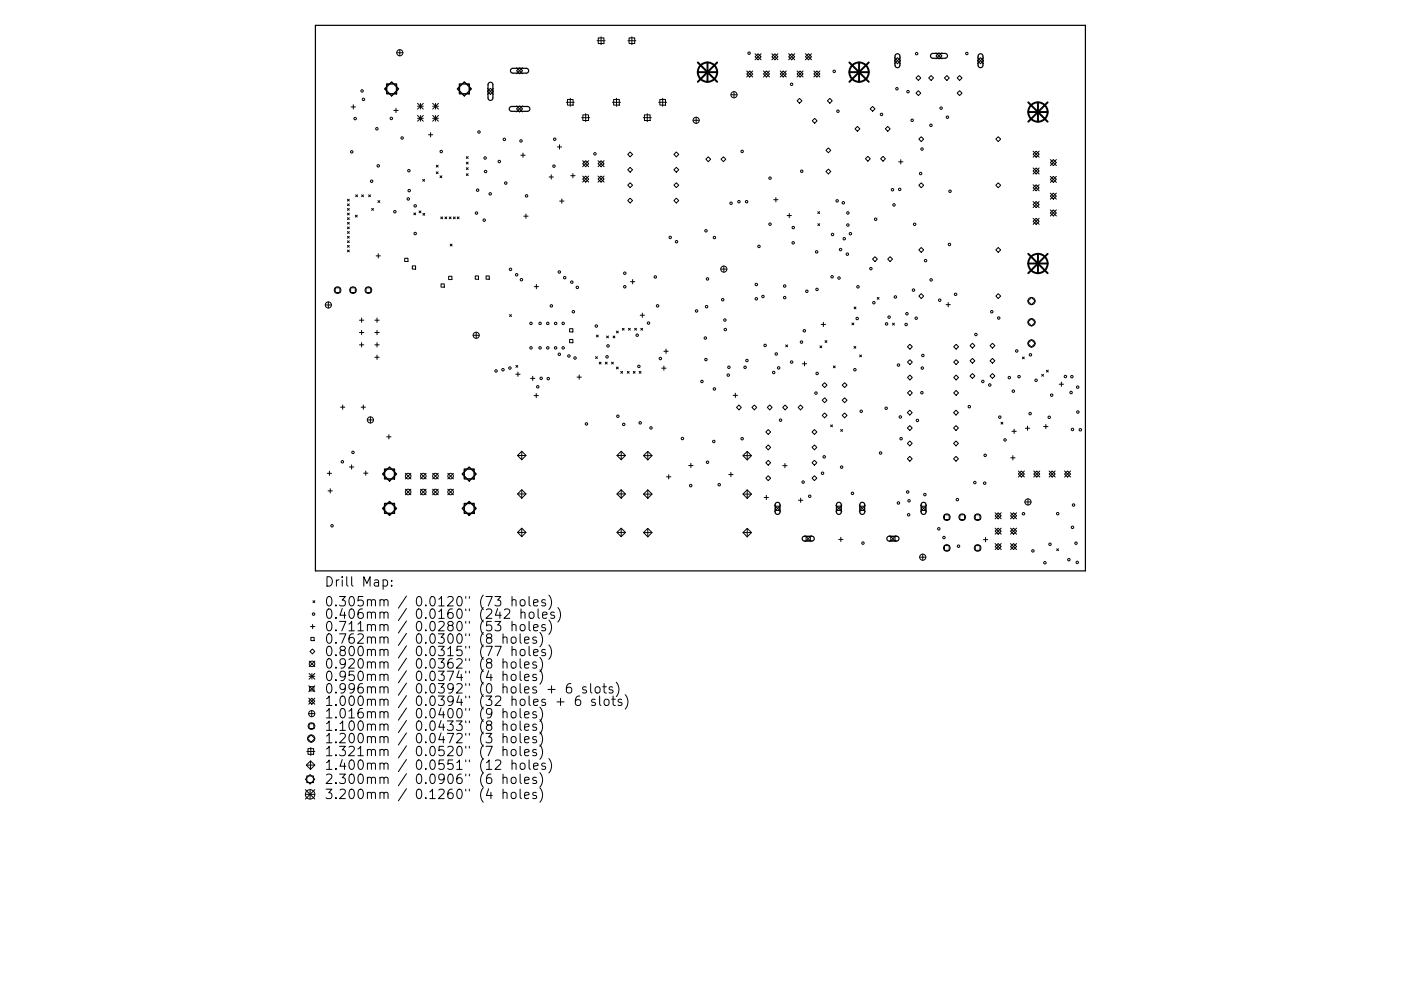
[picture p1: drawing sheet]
<svg xmlns="http://www.w3.org/2000/svg" width="297mm" height="210mm" viewBox="0 0 297 210" stroke-linecap="round" stroke-linejoin="round" font-family="sans-serif">
<defs><g id="words">
<g font-size="2.8">
<text x="68.7" y="124.5">Drill Map:</text>
<text x="68.7" y="128.7">0.305mm / 0.0120&quot; (73 holes)</text>
<text x="68.7" y="131.3">0.406mm / 0.0160&quot; (242 holes)</text>
<text x="68.7" y="133.9">0.711mm / 0.0280&quot; (53 holes)</text>
<text x="68.7" y="136.6">0.762mm / 0.0300&quot; (8 holes)</text>
<text x="68.7" y="139.2">0.800mm / 0.0315&quot; (77 holes)</text>
<text x="68.7" y="141.9">0.920mm / 0.0362&quot; (8 holes)</text>
<text x="68.7" y="144.5">0.950mm / 0.0374&quot; (4 holes)</text>
<text x="68.7" y="147.1">0.996mm / 0.0392&quot; (0 holes + 6 slots)</text>
<text x="68.7" y="149.8">1.000mm / 0.0394&quot; (32 holes + 6 slots)</text>
<text x="68.7" y="152.4">1.016mm / 0.0400&quot; (9 holes)</text>
<text x="68.7" y="155.1">1.100mm / 0.0433&quot; (8 holes)</text>
<text x="68.7" y="157.7">1.200mm / 0.0472&quot; (3 holes)</text>
<text x="68.7" y="160.4">1.321mm / 0.0520&quot; (7 holes)</text>
<text x="68.7" y="163.3">1.400mm / 0.0551&quot; (12 holes)</text>
<text x="68.7" y="166.3">2.300mm / 0.0906&quot; (6 holes)</text>
<text x="68.7" y="169.5">3.200mm / 0.1260&quot; (4 holes)</text>
</g>
</g></defs>
<g fill="none" stroke="#000" stroke-width=".26">
<path d="M66.9 5.4h163.2v115.7h-163.2zM103.6 17.6l.6-.1 .3 .4v3l-.5 .4-.3-.1-.2-.4v-2.9zM108.4 14.6l.3-.1h2.9l.4 .2 .1 .4-.4 .4h-3l-.4-.3zM189.9 11.6l.5-.2 .4 .4v2.1l-.4 .5-.4-.1-.2-.4v-2zM197.4 11.5l.4-.2h2.6l.4 .2 .1 .4-.4 .5h-2.7l-.5-.4zM207.5 11.6l.5-.2 .4 .4v2.1l-.4 .5-.4-.1-.2-.4v-2zM108.1 22.7l.4-.1h3.4l.3 .2 .1 .4-.1 .3-.3 .1h-3.5l-.4-.3zM164.5 106.7l.5-.1 .4 .4v1.7l-.5 .4-.3-.1-.2-.3-.1-1.7zM170.2 113.9l.3-.1h1.7l.3 .2 .1 .4-.4 .4h-1.7l-.4-.4zM177.5 106.7l.5-.1 .4 .4v1.7l-.5 .4-.3-.1-.2-.3-.1-1.7zM182.5 106.7l.5-.1 .3 .4v1.7l-.4 .4-.4-.1-.2-.3v-1.7zM188.2 113.9l.3-.1h1.7l.3 .2 .1 .4-.4 .4h-1.7l-.5-.4z"/>
<path d="M195.5 106.7l.5-.1 .3 .4v1.7l-.4 .4-.4-.1-.2-.3v-1.7z"/>
</g>
<g fill="none" stroke="#000" stroke-width=".21">
<path d="M84.1 11.2h1.3M84.8 10.5v1.3M103.3 18.7l1.3 1.3M104 18.7l.6 .7-.6 .6-.7-.6zM104.6 18.7l-1.3 1.3M109.5 15l.7-.6 .6 .6-.6 .7zM109.5 14.4l1.3 1.3M110.8 14.4l-1.3 1.3M126.6 8.6h1.7M126.8 8h1.2v1.2h-1.2zM127.4 7.8v1.7M133.1 8.6h1.7"/>
<path d="M133.4 8h1.2v1.2h-1.2zM134 7.8v1.7M155.6 19.4v1.4M158.3 15.7l.6-.6 .7 .6-.7 .6zM158.3 15.1l1.3 1.2M159.6 15.1l-1.3 1.2M160.1 11.4l1.3 1.3M160.7 11.4l.7 .6-.7 .7-.6-.7zM161.4 11.4l-1.3 1.3M161.9 15.1l1.3 1.2M162.5 15.1l.7 .6-.7 .6-.6-.6zM163.2 15.1l-1.3 1.2"/>
<path d="M163.6 12l.7-.6 .6 .6-.6 .7zM163.6 11.4l1.3 1.3M164.9 11.4l-1.3 1.3M165.4 15.1l1.3 1.2M166.1 15.1l.6 .6-.6 .6-.7-.6zM166.7 15.1l-1.3 1.2M167.2 12l.7-.6 .6 .6-.6 .7zM167.2 11.4l1.3 1.3M168.5 11.4l-1.3 1.3M169 15.7l.6-.6 .7 .6-.7 .6zM169 15.1l1.3 1.2M170.3 15.1l-1.3 1.2"/>
<path d="M170.8 11.4l1.3 1.3M171.4 11.4l.7 .6-.7 .7-.6-.7zM172.1 11.4l-1.3 1.3M172.5 15.7l.7-.6 .6 .6-.6 .6zM172.5 15.1l1.3 1.2M173.8 15.1l-1.3 1.2M189.6 12.9l.7-.7 .6 .7-.6 .6zM189.6 12.2l1.3 1.3M190.9 12.2l-1.3 1.3M194.2 16.5l.5-.5 .5 .5-.5 .6zM194.2 19.8l.5-.6 .5 .6-.5 .5zM196.9 16.5l.5-.5 .5 .5-.5 .6z"/>
<path d="M198.4 11.2l1.3 1.3M199.1 11.2l.6 .7-.6 .6-.7-.6zM199.7 11.2l-1.3 1.3M200.2 16.5l.6-.5 .5 .5-.5 .6zM202.9 16.5l.6-.5 .5 .5-.5 .6zM202.9 19.8l.6-.6 .5 .6-.5 .5zM207.2 12.2l1.3 1.3M207.9 12.2l.6 .7-.6 .6-.7-.6zM208.5 12.2l-1.3 1.3M74.4 22.7h1M74.9 22.2v.9M83.5 23.4h.9"/>
<path d="M84 23v.9M88.5 21.9l1.2 1.2M88.5 22.5h1.2M88.5 24.5l1.2 1.2M88.5 25.1h1.2M89.1 21.9v1.2M89.1 24.5v1.2M89.6 38.1l.4 .4M89.7 21.9l-1.2 1.2M89.7 24.5l-1.2 1.2M90 38.1l-.4 .4M90.8 28.6h1"/>
<path d="M91.3 28.1v.9M91.7 22.5h1.3M91.7 25.1h1.3M91.7 21.9l1.3 1.2M91.7 24.5l1.3 1.2M92.3 21.9v1.2M92.3 24.5v1.2M92.5 35.1l.4 .3M92.5 36.5l.4 .4M92.9 35.1l-.4 .3M92.9 36.5l-.4 .4M93 21.9l-1.3 1.2"/>
<path d="M93 24.5l-1.3 1.2M93.3 37.3l.4 .4M93.7 37.3l-.4 .4M98.9 33.2l.4 .4M98.9 34.4l.4 .4M98.9 35.6l.4 .4M98.9 36.9l.4 .3M99.3 33.2l-.4 .4M99.3 34.4l-.4 .4M99.3 35.6l-.4 .4M99.3 36.9l-.4 .3M109.5 22.5l1.3 1.2"/>
<path d="M110.2 22.5l.6 .6-.6 .6-.7-.6zM110.4 32.9h.9M110.8 22.5l-1.3 1.2M110.9 32.5v.9M116.4 37.6h.9M116.9 37.1v.9M118.2 31.2h.9M118.6 30.7v.9M120.1 21.7h1.7M120.3 21.1h1.2v1.2h-1.2zM120.9 20.9v1.7M121 37.3h.9"/>
<path d="M121.5 36.8v.9M123.3 25h1.7M123.5 34.7l.7-.6 .6 .6-.6 .7zM123.5 38l.7-.6 .6 .6-.6 .6zM123.5 34.1l1.3 1.3M123.5 37.4l1.3 1.2M123.6 24.4h1.2v1.2h-1.2zM124.2 24.1v1.7M124.8 34.1l-1.3 1.3M124.8 37.4l-1.3 1.2M126.8 37.4l1.3 1.2M126.8 34.1l1.3 1.3"/>
<path d="M127.4 34.1l.7 .6-.7 .7-.6-.7zM127.4 37.4l.7 .6-.7 .6-.6-.6zM128.1 34.1l-1.3 1.3M128.1 37.4l-1.3 1.2M129.9 21.7h1.7M130.1 21.1h1.2v1.2h-1.2zM130.7 20.9v1.7M133.1 32.8l.5-.6 .5 .6-.5 .5zM133.1 39.3l.5-.5 .5 .5-.5 .5zM133.6 35.5l.5 .5-.5 .5-.5-.5zM136.4 25h1.7M136.6 24.4h1.2v1.2h-1.2z"/>
<path d="M137.2 24.1v1.7M139.7 21.7h1.7M139.9 21.1h1.2v1.2h-1.2zM140.5 20.9v1.7M142.9 32.8l.5-.6 .5 .6-.5 .5zM142.9 39.3l.5-.5 .5 .5-.5 .5zM143.4 35.5l.5 .5-.5 .5-.5-.5zM146.9 25.5h1.4M147.6 24.9v1.3M150.2 33.3l.5 .5-.5 .5-.5-.5zM152.9 33.8l.5-.5 .5 .5-.5 .5zM155 20.1h1.3"/>
<path d="M169.5 20.9l.5 .5-.5 .5-.5-.5zM172.2 25.6l.5-.5 .5 .5-.5 .5zM175.1 31.9l.5-.5 .5 .5-.5 .5zM175.4 21.4l.5-.5 .6 .5-.6 .5zM175.6 35.9l.5 .5-.5 .5-.5-.5zM181.3 27.3l.5-.5 .5 .5-.5 .6zM184 33.2l.5 .5-.5 .5-.5-.5zM185 22.6l.5 .5-.5 .5-.5-.5zM186.7 33.7l.5-.5 .5 .5-.5 .5zM187.7 27.3l.5-.5 .5 .5-.5 .6zM190.5 34.3h.9M191 33.9v.9"/>
<path d="M194.8 29.5l.5-.5 .5 .5-.5 .5zM194.8 39.3l.5-.5 .5 .5-.5 .5zM211.6 29l.6 .5-.6 .5-.5-.5zM211.6 38.8l.6 .5-.6 .5-.5-.5zM219 32.7l.7-.6 .6 .6-.6 .7zM219 36.3l.7-.7 .6 .7-.6 .6zM219 39.8l.7-.6 .6 .6-.6 .7zM219 32.1l1.3 1.3M219 35.6l1.3 1.3M219 39.2l1.3 1.3M220.3 32.1l-1.3 1.3M220.3 35.6l-1.3 1.3"/>
<path d="M220.3 39.2l-1.3 1.3M222.7 34.5l.6-.6 .7 .6-.7 .6zM222.7 38.1l.6-.7 .7 .7-.7 .6zM222.7 33.9l1.3 1.2M222.7 37.4l1.3 1.3M224 33.9l-1.3 1.2M224 37.4l-1.3 1.3M73.7 42.3l.4 .4M73.7 43.3l.4 .3M73.7 44.2l.4 .4M73.7 45.2l.4 .4M73.7 46.2l.4 .4"/>
<path d="M73.7 47.2l.4 .4M73.7 48.1l.4 .4M73.7 49.1l.4 .4M73.7 50.1l.4 .4M73.7 51.1l.4 .4M73.7 52.1l.4 .4M73.7 53l.4 .4M74.1 42.3l-.4 .4M74.1 43.3l-.4 .3M74.1 44.2l-.4 .4M74.1 45.2l-.4 .4M74.1 46.2l-.4 .4"/>
<path d="M74.1 47.2l-.4 .4M74.1 48.1l-.4 .4M74.1 49.1l-.4 .4M74.1 50.1l-.4 .4M74.1 51.1l-.4 .4M74.1 52.1l-.4 .4M74.1 53l-.4 .4M75.3 45.7l.4 .3M75.4 41.3l.4 .4M75.7 45.7l-.4 .3M75.8 41.3l-.4 .4M76.7 41.3l.4 .4"/>
<path d="M77.1 41.3l-.4 .4M78.2 41.3l.3 .4M78.5 41.3l-.3 .4M78.8 44.2l.4 .4M79.2 44.2l-.4 .4M79.7 54.3h1M80.1 42.6l.4 .4M80.2 53.8v.9M80.5 42.6l-.4 .4M85.8 54.8h.7v.7h-.7zM87.4 56.4h.7v.7h-.7zM87.7 45.2l.4 .4"/>
<path d="M88.1 45.2l-.4 .4M88.8 44.8l.4 .3M89.2 44.8l-.4 .3M89.7 45.3l.4 .4M90.1 45.3l-.4 .4M93.5 46l.3 .4M93.8 46l-.3 .4M94.3 46l.4 .4M94.7 46l-.4 .4M95.1 58.6h.7v.7h-.7zM95.2 46l.4 .4M95.5 51.8l.3 .4"/>
<path d="M95.6 46l-.4 .4M95.8 51.8l-.3 .4M96.1 46l.4 .4M96.5 46l-.4 .4M96.9 46l.4 .4M97.3 46l-.4 .4M100.8 58.5h.7v.7h-.7zM103 58.5h.7v.7h-.7zM111.1 45.9h.9M111.5 45.4v.9M118.7 42.7h.9M119.1 42.2v.9"/>
<path d="M133.1 42.6l.5-.6 .5 .6-.5 .5zM133.7 59.8h.9M134.1 59.3v.9M142.9 42.6l.5-.6 .5 .6-.5 .5zM152.8 57.1h1.3M153.5 56.4v1.3M164 42.4h1M164.5 41.9v.9M166.9 45.7h.9M167.3 45.3v.9M173.4 44.9l.4 .4M173.4 47.5l.4 .4"/>
<path d="M173.8 44.9l-.4 .4M173.8 47.5l-.4 .4M185.5 54.5l.5 .5-.5 .5-.5-.5zM188.7 54.5l.5 .5-.5 .5-.5-.5zM194.8 53l.5-.5 .5 .5-.5 .5zM211.6 52.5l.6 .5-.6 .5-.5-.5zM219 43.4l.7-.6 .6 .6-.6 .6zM219 47l.7-.7 .6 .7-.6 .6zM219 42.8l1.3 1.2M219 46.3l1.3 1.3M220.3 42.8l-1.3 1.2M220.3 46.3l-1.3 1.3"/>
<path d="M222.7 41.6l.6-.6 .7 .6-.7 .7zM222.7 45.2l.6-.7 .7 .7-.7 .6zM222.7 41l1.3 1.3M222.7 44.5l1.3 1.3M224 41l-1.3 1.3M224 44.5l-1.3 1.3M69 64.7h1.3M69.6 64.1v1.3M71.1 61.1h1v1h-1zM74.3 61.1h1v1h-1zM76.2 67.9h.9M76.2 70.5h.9"/>
<path d="M76.2 73.2h.9M76.7 67.5v.9M76.7 70.1v.9M76.7 72.7v.9M77.6 61.1h1v1h-1zM79.5 67.9h.9M79.5 70.5h.9M79.5 73.2h.9M79.5 75.8h.9M79.9 67.5v.9M79.9 70.1v.9M79.9 72.7v.9"/>
<path d="M79.9 75.3v1M93.5 60.2h.7v.7h-.7zM100.3 71.1h1.3M101 70.5v1.3M108 66.8l.4 .3M108.4 66.8l-.4 .3M109.4 79.4h.9M109.4 77.5l.4 .4M109.8 77.5l-.4 .4M109.8 78.9v1M112.9 79.8v.9M113.3 60.8h.9"/>
<path d="M113.7 60.4v.9M120.8 69.7h.7v.7h-.7zM120.8 72h.7v.7h-.7zM122.8 79.6v.9M126.3 75.7l.4 .4M126.5 71.1l.3 .4M126.7 75.7l-.4 .4M126.8 71.1l-.3 .4M127 76.8l.4 .4M127.4 76.8l-.4 .4M128.4 76.8l.3 .4M128.6 71.3l.4 .4"/>
<path d="M128.7 76.8l-.3 .4M129 71.3l-.4 .4M129.7 76.8l.3 .4M130 71.3l.4 .4M130 76.8l-.3 .4M130.4 71.3l-.4 .4M130.7 77.9l.4 .4M130.7 70.2l.4 .4M131.1 77.9l-.4 .4M131.1 70.2l-.4 .4M131.6 78.8l.4 .4M131.9 69.7l.4 .4"/>
<path d="M132 78.8l-.4 .4M132.3 69.7l-.4 .4M133 78.8l.4 .4M133.2 69.7l.4 .4M133.4 78.8l-.4 .4M133.6 69.7l-.4 .4M134.3 78.8l.4 .4M134.6 69.7l.3 .4M134.7 78.8l-.4 .4M134.9 69.7l-.3 .4M135.5 78.8l.4 .4M135.7 66.9h.9"/>
<path d="M135.9 69.7l.4 .4M135.9 78.8l-.4 .4M136.2 66.4v.9M136.3 69.7l-.4 .4M140.3 78.1h.9M140.8 77.7v.9M140.8 74.5h.9M141.2 74.1v.9M166.6 73.2l.4 .4M167 73.2l-.4 .4M170.1 77.2h.9M170.6 76.7v.9"/>
<path d="M173.8 73.4l.4 .4M174.1 68.8h.9M174.2 73.4l-.4 .4M174.6 68.4v.9M174.9 72.3l.4 .4M175.3 72.3l-.4 .4M176.7 77.6l.4 .4M177.1 77.6l-.4 .4M180.6 68.5l.4 .4M181 68.5l-.4 .4M181.1 73.5l.4 .4M181.1 65.1l.4 .4"/>
<path d="M181.5 73.5l-.4 .4M181.5 65.1l-.4 .4M182.3 75.3l.4 .4M182.7 75.3l-.4 .4M186 63.1l.4 .4M186.4 63.1l-.4 .4M189.2 68.6l.4 .4M189.6 68.6l-.4 .4M192.4 73.6l.5-.5 .5 .5-.5 .5zM192.9 76.3l.5 .5-.5 .5-.5-.5zM192.9 79.6l.5 .5-.5 .5-.5-.5zM194.8 62.8l.5-.5 .5 .5-.5 .5z"/>
<path d="M200.6 64.6h.9M201 64.2v.9M202.2 73.6l.5-.5 .5 .5-.5 .5zM202.7 76.3l.5 .5-.5 .5-.5-.5zM202.7 79.6l.5 .5-.5 .5-.5-.5zM205.7 79.8l.5-.5 .5 .5-.5 .5zM206.2 72.8l.5 .5-.5 .6-.5-.6zM206.2 76l.5 .6-.5 .5-.5-.5zM209.9 79.8l.5-.5 .5 .5-.5 .5zM210.4 72.8l.5 .5-.5 .6-.5-.6zM210.4 76l.5 .6-.5 .5-.5-.5zM211.6 62.3l.6 .5-.6 .5-.5-.5z"/>
<path d="M216.8 75.7l.4 .4M217.2 75.7l-.4 .4M217.9 63.9l.8-.8 .8 .8-.8 .7zM217.9 68.4l.8-.8 .8 .8-.8 .7zM218.7 72.1l.8 .8-.8 .7-.8-.7zM220.9 79.4l.3 .4M221.2 79.4l-.3 .4M221.9 78.5l.4 .4M222.3 78.5l-.4 .4M69.8 100v.9M72.2 86.4h.9M72.7 85.9v.9"/>
<path d="M74.1 99.1h.9M74.5 98.6v.9M76.6 86.4h.9M77 85.9v.9M77.6 99.9v.9M77.9 89.1h1.3M78.5 88.4v1.3M82 92.7h.9M82.4 92.2v.9M109.7 96.6l.9-.9 .9 .9-.9 .9zM109.7 96.6h1.8M110.6 95.7v1.8"/>
<path d="M112.5 80.3h.9M113.2 83.9h.9M113.7 83.5v.9M122.3 80h1M130.8 96.6h1.8M131.7 95.7l.9 .9-.9 .9-.9-.9zM131.7 95.7v1.8M136.4 96.7l.9-.9 .9 .9-.9 .9zM136.4 96.7h1.8M137.3 95.8v1.8M146 98.8h.9M146.5 98.3v.9"/>
<path d="M155.4 83.9h1M155.9 83.4v.9M156.7 85.9l.5 .5-.5 .6-.5-.6zM157.5 96.7l.9-.9 .9 .9-.9 .9zM157.5 96.7h1.8M158.4 95.8v1.8M159.9 85.9l.5 .5-.5 .6-.5-.6zM162.4 91.7l.5-.6 .5 .6-.5 .5zM162.7 86.4l.5-.5 .5 .5-.5 .6zM162.9 94.4l.5 .5-.5 .5-.5-.5zM162.9 97.7l.5 .5-.5 .5-.5-.5zM166 98.8h.9"/>
<path d="M166.4 98.3v.9M166.5 85.9l.5 .5-.5 .6-.6-.6zM169.7 85.9l.5 .5-.5 .6-.5-.6zM172.2 91.7l.5-.6 .5 .6-.5 .5zM172.7 94.4l.5 .5-.5 .5-.5-.5zM172.7 97.7l.5 .5-.5 .5-.5-.5zM174.3 84.9l.5-.5 .5 .5-.5 .5zM174.3 88.1l.5-.5 .5 .5-.5 .5zM174.8 81.2l.5 .5-.5 .5-.5-.5zM176.1 90.1l.4 .4M176.5 90.1l-.4 .4M178.2 91.1l.4 .4"/>
<path d="M178.6 91.1l-.4 .4M179.1 81.2l.5 .5-.5 .5-.5-.5zM179.1 84.4l.5 .5-.5 .5-.5-.5zM179.1 87.6l.5 .5-.5 .5-.5-.5zM192.4 87.5l.5-.5 .5 .5-.5 .6zM192.4 90.8l.5-.5 .5 .5-.5 .5zM192.4 94.1l.5-.5 .5 .5-.5 .5zM192.4 97.3l.5-.5 .5 .5-.5 .6zM192.9 82.8l.5 .6-.5 .5-.5-.5zM202.2 87.5l.5-.5 .5 .5-.5 .6zM202.2 90.8l.5-.5 .5 .5-.5 .5zM202.2 94.1l.5-.5 .5 .5-.5 .5z"/>
<path d="M202.2 97.3l.5-.5 .5 .5-.5 .6zM202.7 82.8l.5 .6-.5 .5-.5-.5zM212.2 89.6l.4 .4M212.6 89.6l-.4 .4M214.3 97.1h.9M214.6 91.5h.9M214.7 96.7v.9M215 91.1v.9M215.9 99.9l1.3 1.3M216.5 99.9l.7 .7-.7 .6-.6-.6zM217.2 99.9l-1.3 1.3M217.4 90.9h.9"/>
<path d="M217.9 90.4v.9M219.2 99.9l1.3 1.3M219.8 99.9l.7 .7-.7 .6-.6-.6zM220.5 99.9l-1.3 1.3M221.3 90.5h.9M221.7 90v1M222.4 99.9l1.3 1.3M223.1 99.9l.6 .7-.6 .6-.7-.6zM223.7 99.9l-1.3 1.3M224.6 81.5h.9M225 81.1v.9M225.7 99.9l1.3 1.3"/>
<path d="M227 99.9l-1.3 1.3M69.4 100.4h.9M69.6 104.1h.9M70 103.7v.9M77.1 100.4h.9M85.9 100.4l1.2 1.2M85.9 103.8l1.2 1.2M87.1 100.4l-1.2 1.2M87.1 103.8l-1.2 1.2M89.2 100.4l1.1 1.2M89.2 103.8l1.1 1.2M90.3 100.4l-1.1 1.2"/>
<path d="M90.3 103.8l-1.1 1.2M91.7 100.4l1.2 1.2M91.7 103.8l1.2 1.2M92.9 100.4l-1.2 1.2M92.9 103.8l-1.2 1.2M94.9 100.4l1.2 1.2M94.9 103.8l1.2 1.2M96.1 100.4l-1.2 1.2M96.1 103.8l-1.2 1.2M109.7 104.8l.9-.9 .9 .9-.9 .9zM109.7 113l.9-.9 .9 .9-.9 .9zM109.7 104.8h1.8"/>
<path d="M109.7 113h1.8M110.6 103.9v1.8M110.6 112.1v1.8M130.8 113l.9-.9 .9 .9-.9 .9zM130.8 104.8h1.8M130.8 113h1.8M131.7 103.9l.9 .9-.9 .9-.9-.9zM131.7 103.9v1.8M131.7 112.1v1.8M136.4 104.8h1.8M136.4 113h1.8M137.3 103.9l.9 .9-.9 .9-.9-.9z"/>
<path d="M137.3 112.1l.9 .9-.9 .9-.9-.9zM137.3 103.9v1.8M137.3 112.1v1.8M141.3 101.2h.9M141.8 100.7v.9M154.5 100.7h.9M155 100.2v.9M157.5 104.8l.9-.9 .9 .9-.9 .9zM157.5 113l.9-.9 .9 .9-.9 .9zM157.5 104.8h1.8M157.5 113h1.8M158.4 103.9v1.8"/>
<path d="M158.4 112.1v1.8M162 105.5h.9M162.4 101.4l.5-.5 .5 .5-.5 .6zM162.5 105.1v.9M164.2 107.2l1.3 1.3M164.4 107.4h.9v.9h-.9zM165.5 107.2l-1.3 1.3M169.3 106.1h.9M169.8 105.7v.9M170.7 113.6l1.3 1.3M170.9 113.8h.9v.9h-.9zM172 113.6l-1.3 1.3"/>
<path d="M172.7 100.9l.5 .5-.5 .6-.5-.6zM177.2 107.2l1.3 1.3M177.4 107.4h.9v.9h-.9zM177.8 114.4h.9M178.3 114v.9M178.5 107.2l-1.3 1.3M182.2 107.2l1.3 1.3M182.4 107.4h.9v.9h-.9zM183.5 107.2l-1.3 1.3M188.7 113.6l1.3 1.3M188.9 113.8h.9v.9h-.9zM190 113.6l-1.3 1.3"/>
<path d="M195 118.2h1.3M195.2 107.2l1.3 1.3M195.4 107.4h.9v.9h-.9zM195.6 117.6v1.3M196.5 107.2l-1.3 1.3M200.2 109.2h1v1h-1zM200.2 115.8h1v1h-1zM203.5 109.2h1v1h-1zM206.8 109.2h1v1h-1zM206.8 115.8h1v1h-1zM208.5 114.5h.9M209 114v.9"/>
<path d="M211 112.7l.6-.6 .7 .6-.7 .6zM211 116l.6-.7 .7 .7-.7 .6zM211 108.8l1.3 1.3M211 112.1l1.3 1.2M211 115.3l1.3 1.3M211.6 108.8l.7 .6-.7 .7-.6-.7zM212.3 108.8l-1.3 1.3M212.3 112.1l-1.3 1.2M212.3 115.3l-1.3 1.3M214.3 112.7l.6-.6 .6 .6-.6 .6zM214.3 116l.6-.7 .6 .7-.6 .6zM214.3 112.1l1.2 1.2"/>
<path d="M214.3 115.3l1.2 1.3M214.3 108.8l1.2 1.3M214.9 108.8l.6 .6-.6 .7-.6-.7zM215.5 108.8l-1.2 1.3M215.5 112.1l-1.2 1.2M215.5 115.3l-1.2 1.3M217.3 106.5h1.3M217.9 105.8v1.3M224 116.4l.4 .4M224.4 116.4l-.4 .4M225.7 100.6l.6-.7 .7 .7-.7 .6zM65.8 132.9h.9"/>
<path d="M65.9 135.2h.7v.7h-.7zM66.2 137.7l.5 .5-.5 .5-.5-.5zM66.3 132.5v.9M66.4 127.5l.3 .3M66.7 127.5l-.3 .3M81.2 123.1l.6-.1 .4 .4v.6l-.2 .3h-.8M83 124.2v.2M83 123.1v.2M104.9 126.6h1.3l-.7 .7a.54 .54 0 0 1 .7 .4v.5l-.2 .3-.8 .1-.3-.2M104.9 131.8h1.3l-.7 .8a.54 .54 0 0 1 .7 .4v.5l-.2 .2-.8 .1-.3-.2M104.9 137.1h1.4l-.9 2M106.7 135.3a.5 .5 0 0 1 .8 .1v1.1"/>
<path d="M106.7 134.5v2M106.7 139.8v2M106.9 129.4l.3-.2 .7 .1a.54 .54 0 0 1 .1 .8l-1.2 1.1h1.3M108.5 135.3a.54 .54 0 0 1 .5-.2 .54 .54 0 0 1 .4 .4v.6a.54 .54 0 0 1-.5 .4 .54 .54 0 0 1-.5-.4zM108.6 127.4l.2-.2 .5 .1 .1 1.3M108.6 132.7a.5 .5 0 0 1 .8 .1v1M108.6 138a.5 .5 0 0 1 .8 .1v1M108.6 126.6v2M108.6 131.8v2M108.6 137.1v2M110.3 134.5v1.7l.3 .3M110.3 139.8v1.7l.3 .3"/>
<path d="M110.4 132.7l.3-.2 .5 .2 .1 .8-.2 .2-.4 .1-.3-.2zM110.4 138l.3-.2 .5 .2 .1 .7-.2 .3-.4 .1-.3-.2zM110.5 127.3l.2-.1a.54 .54 0 0 1 .6 .4l-.1 .8-.5 .2-.4-.4v-.6zM110.5 130.1a.5 .5 0 0 1 .8 0v1.1M110.5 129.2v2M111.2 135.8l1-.2-.1-.4-.6-.1-.3 .3 .1 1h.8M112.2 126.6v1.7l.3 .3M112.2 131.8v1.8l.3 .2M112.2 137.1v1.7l.3 .3M112.3 130.1a.54 .54 0 0 1 .5-.2 .54 .54 0 0 1 .4 .3l-.1 .8a.54 .54 0 0 1-.5 .2 .54 .54 0 0 1-.4-.4zM113.1 127.9l1-.2-.1-.4-.6-.1-.3 .3 .1 1h.8M113.1 133.2l1-.2-.1-.4-.6-.1-.3 .3 .1 .9h.8"/>
<path d="M113.1 138.5l1-.2-.1-.4-.6-.1-.3 .3 .1 .9h.8M113.7 135.2l-.5-.1-.3 .3 .1 .3 .7 .2v.5h-.8M114.1 129.2v1.7l.3 .3M114.5 134.2a2.29 2.29 0 0 1 0 3M114.5 139.5a2.29 2.29 0 0 1 0 3M115 130.5l1-.2-.1-.3-.6-.1-.3 .2 .1 1h.8M115.6 127.3l-.5-.1-.3 .3 .1 .3 .7 .2v.5h-.8M115.6 132.6l-.5-.1-.3 .3 .1 .3 .7 .2v.4h-.8M115.6 137.9l-.5-.1-.3 .3 .1 .3 .7 .1v.5h-.8M116.4 126.3a2.29 2.29 0 0 1 0 3M116.4 131.6a2.29 2.29 0 0 1 0 3M116.4 136.8a2.29 2.29 0 0 1 0 3.1"/>
<path d="M117.5 130l-.5-.1-.2 .2v.3l.7 .2v.5h-.7M118.3 128.9a2.29 2.29 0 0 1 0 3.1M65 159.4h1.7M65.3 158.8h1.2v1.2h-1.2zM65.4 151.4h1.3M65.5 148.8l.6-.7 .6 .7-.6 .6zM65.5 148.1l1.2 1.3M65.5 145.5l1.2 1.3M65.5 142.9l1.2 1.2M65.5 143.5h1.2M65.5 153.6h1v1h-1zM65.6 140.3l1.1 1.1"/>
<path d="M65.7 145.7h.9v.9h-.9zM65.9 158.6v1.7M66 155.9l.7 .8-.7 .8-.8-.8zM66.1 150.8v1.3M66.1 142.9v1.2M66.7 145.5l-1.2 1.3M66.7 140.3l-1.1 1.1M66.7 142.9l-1.2 1.2M66.7 148.1l-1.2 1.3M106.7 140.6a.5 .5 0 0 1 .8 .1v1.1M106.7 143.3a.5 .5 0 0 1 .8 0v1.1M106.7 151.2a.5 .5 0 0 1 .8 .1v1"/>
<path d="M106.7 153.8l.2-.2 .5 .1 .1 1.3M106.7 156.5a.5 .5 0 0 1 .8 0v1.1M106.7 159.2a.5 .5 0 0 1 .8 .1v1M106.7 142.4v2M106.7 150.3v2M106.7 153v2M106.7 155.6v2M106.7 158.3v2M108.5 140.6a.54 .54 0 0 1 .5-.2 .54 .54 0 0 1 .4 .4v.6l-.2 .3a.54 .54 0 0 1-.8-.3zM108.5 143.3a.54 .54 0 0 1 .5-.2 .54 .54 0 0 1 .4 .3v.6a.54 .54 0 0 1-.5 .4 .54 .54 0 0 1-.5-.4zM108.5 151.2a.54 .54 0 0 1 .5-.2 .54 .54 0 0 1 .4 .4v.5a.54 .54 0 0 1-.5 .4 .54 .54 0 0 1-.5-.4zM108.5 153.8l.3-.2 .4 .1 .2 .3v.6a.54 .54 0 0 1-.5 .4 .54 .54 0 0 1-.5-.4z"/>
<path d="M108.5 156.5a.54 .54 0 0 1 .5-.2 .54 .54 0 0 1 .4 .3v.6a.54 .54 0 0 1-.5 .4 .54 .54 0 0 1-.5-.4zM108.5 159.2a.54 .54 0 0 1 .5-.2 .54 .54 0 0 1 .4 .4v.6a.54 .54 0 0 1-.5 .4 .54 .54 0 0 1-.5-.4zM110.3 142.4v1.7l.3 .3M110.3 150.3v1.7l.3 .3M110.3 153v1.7l.3 .3M110.3 155.6v1.7l.3 .3M110.3 158.3v1.8l.3 .2M111.2 141.1l1-.2-.1-.4-.6-.1-.3 .3 .1 1h.8M111.2 143.7l1-.2-.1-.3-.6-.1-.3 .2 .1 1h.8M111.2 151.7l1-.2-.1-.4-.6-.1-.3 .3 .1 .9h.8M111.2 154.3l1-.2-.1-.4-.6-.1-.3 .3 .1 1h.8M111.2 156.9l1-.2-.1-.3-.6-.1-.3 .2 .1 1h.8"/>
<path d="M111.2 159.7l1-.2-.1-.4-.6-.1-.3 .3 .1 .9h.8M113.7 140.5l-.5-.1-.3 .3 .1 .3 .7 .2v.5h-.8M113.7 143.2l-.5-.1-.3 .2 .1 .3 .7 .2v.5h-.8M113.7 151.1l-.5-.1-.3 .3 .1 .3 .7 .1v.5h-.8M113.7 153.7l-.5-.1-.3 .3 .1 .3 .7 .2v.5h-.8M113.7 156.4l-.5-.1-.3 .2 .1 .3 .7 .2v.5h-.8M113.7 159.1l-.5-.1-.3 .3 .1 .3 .7 .2v.4h-.8M114.5 142.1a2.29 2.29 0 0 1 0 3.1M114.5 150a2.29 2.29 0 0 1 0 3.1M114.5 152.7a2.29 2.29 0 0 1 0 3M114.5 155.3a2.29 2.29 0 0 1 0 3.1M114.5 158.1a2.29 2.29 0 0 1 0 3"/>
<path d="M116.2 146.3h1.5M116.9 145.5v1.5M118.1 148.9h1.5M118.8 148.2v1.5M121 145a.79 .79 0 0 0-.9 .9v.8l.2 .2 .5 .1 .3-.2 .1-.6-.2-.3-.5-.1-.4 .4M122.9 147.7a.79 .79 0 0 0-.9 .8v.8l.2 .3 .6 .1 .2-.2 .1-.7-.2-.3-.5-.1-.4 .4M124.3 145.8l-.5-.1-.3 .3 .1 .3 .7 .2v.4h-.8M125.2 145v1.8l.3 .2M126.2 148.4l-.5-.1-.3 .3 .1 .3 .7 .2v.5h-.8M126.3 145.9a.54 .54 0 0 1 .5-.2 .54 .54 0 0 1 .4 .4l-.1 .7a.54 .54 0 0 1-.5 .2 .54 .54 0 0 1-.4-.3zM127.1 147.7v1.7l.3 .3M127.8 145.7h.8"/>
<path d="M128.1 145v1.8l.1 .1 .4 .1M128.2 148.5a.54 .54 0 0 1 .5-.2 .54 .54 0 0 1 .4 .4v.6a.54 .54 0 0 1-.5 .4 .54 .54 0 0 1-.5-.4zM129.7 148.3h.8M129.9 145.8l-.5-.1-.3 .3 .1 .3 .7 .2v.4h-.8M130 147.7v1.7l.1 .2 .4 .1M130.7 144.8a2.29 2.29 0 0 1 0 3M131.8 148.4l-.5-.1-.3 .3 .1 .3 .7 .2v.5h-.8M132.6 147.4a2.29 2.29 0 0 1 0 3M64.7 167.5l2 2M64.7 168.5h2M64.9 162.3l.9-.9 .9 .9-.9 .9zM64.9 162.3h1.8"/>
<path d="M65 164.6h1.5v1.4h-1.5zM65.7 164.3l1 1-1 1-1-1zM65.7 167.5v2M65.8 161.4v1.8M66.7 167.5l-2 2M105 161.4l.3-.2 .7 .1a.54 .54 0 0 1 .1 .8l-1.2 1.1h1.3M106.7 165.1a.5 .5 0 0 1 .8 .1v1M106.7 168.3a.5 .5 0 0 1 .8 .1v1M106.7 164.2v2M106.7 167.4v2M108.5 165.1a.54 .54 0 0 1 .5-.2 .54 .54 0 0 1 .4 .4v.6a.54 .54 0 0 1-.5 .4 .54 .54 0 0 1-.5-.4zM108.5 168.3a.54 .54 0 0 1 .5-.2 .54 .54 0 0 1 .4 .4v.6a.54 .54 0 0 1-.5 .4 .54 .54 0 0 1-.5-.4z"/>
<path d="M108.6 162.1l.2-.2 .5 .1 .1 1.2M108.6 161.2v2M110.3 164.2v1.8l.3 .2M110.3 167.4v1.8l.3 .2M110.4 162.1l.3-.2 .5 .2 .1 .8-.2 .2-.4 .1-.3-.2zM111.2 165.6l1-.2-.1-.4-.6-.1-.3 .3 .1 .9h.8M111.2 168.8l1-.2-.1-.4-.6-.1-.3 .3 .1 .9h.8M112.2 161.2v1.8l.3 .2M113.1 162.6l1-.2-.1-.4-.6-.1-.3 .3 .1 .9h.8M113.7 165l-.5-.1-.3 .3 .1 .3 .7 .2v.4h-.8M113.7 168.2l-.5-.1-.3 .3 .1 .3 .7 .2v.4h-.8M114.5 164a2.29 2.29 0 0 1 0 3"/>
<path d="M114.5 167.2a2.29 2.29 0 0 1 0 3M115.6 162l-.5-.1-.3 .3 .1 .3 .7 .2v.4h-.8M116.4 161a2.29 2.29 0 0 1 0 3"/>
<circle cx="76.8" cy="19.3" r=".26"/>
<circle cx="84.8" cy="11.2" r=".65"/>
<circle cx="158.8" cy="11.3" r=".26"/>
<circle cx="167.8" cy="17.9" r=".26"/>
<circle cx="176.9" cy="15.1" r=".26"/>
<circle cx="190.2" cy="18.8" r=".26"/>
<circle cx="192.5" cy="19.4" r=".26"/>
<circle cx="194.3" cy="11.4" r=".26"/>
<circle cx="205" cy="11.4" r=".26"/>
<circle cx="74.6" cy="32.2" r=".26"/>
<circle cx="75.3" cy="25.2" r=".26"/>
<circle cx="77.1" cy="21.1" r=".26"/>
<circle cx="78.8" cy="38.5" r=".26"/>
<circle cx="79.9" cy="27.3" r=".26"/>
<circle cx="80.2" cy="35.2" r=".26"/>
<circle cx="83" cy="25.1" r=".26"/>
<circle cx="85.3" cy="29.3" r=".26"/>
<circle cx="86.7" cy="36.2" r=".26"/>
<circle cx="93.5" cy="32.2" r=".26"/>
<circle cx="101.5" cy="28" r=".26"/>
<circle cx="102.9" cy="33.5" r=".26"/>
<circle cx="103" cy="36.4" r=".26"/>
<circle cx="105.9" cy="34.3" r=".26"/>
<circle cx="106.9" cy="29.6" r=".26"/>
<circle cx="107.2" cy="38.8" r=".26"/>
<circle cx="110.5" cy="29.9" r=".26"/>
<circle cx="117.5" cy="35.3" r=".26"/>
<circle cx="117.6" cy="29.5" r=".26"/>
<circle cx="126.1" cy="32.6" r=".26"/>
<circle cx="147.6" cy="25.5" r=".65"/>
<circle cx="155.6" cy="20.1" r=".65"/>
<circle cx="157.4" cy="32.1" r=".26"/>
<circle cx="163.3" cy="37.8" r=".26"/>
<circle cx="170" cy="36.3" r=".26"/>
<circle cx="177.7" cy="23.6" r=".26"/>
<circle cx="186.9" cy="24.3" r=".26"/>
<circle cx="193.4" cy="25.5" r=".26"/>
<circle cx="195.2" cy="36.8" r=".26"/>
<circle cx="195.5" cy="31.6" r=".26"/>
<circle cx="197.4" cy="26.6" r=".26"/>
<circle cx="199.5" cy="22.9" r=".26"/>
<circle cx="200.9" cy="24.9" r=".26"/>
<circle cx="83.7" cy="44.9" r=".26"/>
<circle cx="86.6" cy="42.2" r=".26"/>
<circle cx="86.8" cy="40.4" r=".26"/>
<circle cx="88" cy="49.6" r=".26"/>
<circle cx="88" cy="43.7" r=".26"/>
<circle cx="101" cy="45.2" r=".26"/>
<circle cx="101.3" cy="40.3" r=".26"/>
<circle cx="102.7" cy="46.7" r=".26"/>
<circle cx="103.9" cy="41.1" r=".26"/>
<circle cx="108.2" cy="57.2" r=".26"/>
<circle cx="109.5" cy="58.3" r=".26"/>
<circle cx="110.6" cy="59.3" r=".26"/>
<circle cx="111.6" cy="41.6" r=".26"/>
<circle cx="118.6" cy="57.7" r=".26"/>
<circle cx="119.7" cy="58.9" r=".26"/>
<circle cx="121.2" cy="59.9" r=".26"/>
<circle cx="132.5" cy="58" r=".26"/>
<circle cx="138.9" cy="58.8" r=".26"/>
<circle cx="142.1" cy="50.4" r=".26"/>
<circle cx="143.4" cy="51.3" r=".26"/>
<circle cx="149.7" cy="49" r=".26"/>
<circle cx="150" cy="59.2" r=".26"/>
<circle cx="151.5" cy="50.4" r=".26"/>
<circle cx="153.5" cy="57.1" r=".65"/>
<circle cx="155" cy="43.1" r=".26"/>
<circle cx="156.7" cy="42.8" r=".26"/>
<circle cx="158.3" cy="42.8" r=".26"/>
<circle cx="160.9" cy="52.3" r=".26"/>
<circle cx="163.3" cy="47.6" r=".26"/>
<circle cx="168.2" cy="51.5" r=".26"/>
<circle cx="168.2" cy="48.3" r=".26"/>
<circle cx="173.2" cy="53.4" r=".26"/>
<circle cx="176.4" cy="58.7" r=".26"/>
<circle cx="176.5" cy="49.7" r=".26"/>
<circle cx="177.5" cy="42.6" r=".26"/>
<circle cx="177.9" cy="59" r=".26"/>
<circle cx="178.2" cy="52.9" r=".26"/>
<circle cx="178.8" cy="43" r=".26"/>
<circle cx="179" cy="50.6" r=".26"/>
<circle cx="179.6" cy="53.9" r=".26"/>
<circle cx="179.8" cy="47.7" r=".26"/>
<circle cx="179.8" cy="45.2" r=".26"/>
<circle cx="180.3" cy="49.6" r=".26"/>
<circle cx="184.6" cy="57" r=".26"/>
<circle cx="185.7" cy="46.5" r=".26"/>
<circle cx="189.2" cy="40.2" r=".26"/>
<circle cx="189.5" cy="43.5" r=".26"/>
<circle cx="190.8" cy="40.2" r=".26"/>
<circle cx="193.9" cy="47.6" r=".26"/>
<circle cx="196.2" cy="55.3" r=".26"/>
<circle cx="197.4" cy="59.4" r=".26"/>
<circle cx="201.3" cy="51.9" r=".26"/>
<circle cx="201.4" cy="40.6" r=".26"/>
<circle cx="69.6" cy="64.7" r=".65"/>
<circle cx="71.6" cy="61.6" r=".71"/>
<circle cx="74.8" cy="61.6" r=".71"/>
<circle cx="78.1" cy="61.6" r=".71"/>
<circle cx="101" cy="71.1" r=".65"/>
<circle cx="105.2" cy="78.7" r=".26"/>
<circle cx="106.6" cy="78.4" r=".26"/>
<circle cx="108.1" cy="78.1" r=".26"/>
<circle cx="112.6" cy="73.8" r=".26"/>
<circle cx="112.6" cy="68.6" r=".26"/>
<circle cx="114.5" cy="73.8" r=".26"/>
<circle cx="114.5" cy="68.6" r=".26"/>
<circle cx="116.1" cy="73.8" r=".26"/>
<circle cx="116.1" cy="68.6" r=".26"/>
<circle cx="116.9" cy="64.9" r=".26"/>
<circle cx="117.8" cy="73.8" r=".26"/>
<circle cx="117.8" cy="68.6" r=".26"/>
<circle cx="118.6" cy="75.2" r=".26"/>
<circle cx="119.4" cy="73.8" r=".26"/>
<circle cx="119.4" cy="68.6" r=".26"/>
<circle cx="120.6" cy="75.5" r=".26"/>
<circle cx="121.6" cy="66.1" r=".26"/>
<circle cx="121.9" cy="76" r=".26"/>
<circle cx="122.4" cy="61" r=".26"/>
<circle cx="126.4" cy="69.2" r=".26"/>
<circle cx="128.7" cy="75.7" r=".26"/>
<circle cx="128.9" cy="73.4" r=".26"/>
<circle cx="132.5" cy="60.8" r=".26"/>
<circle cx="135.1" cy="71.1" r=".26"/>
<circle cx="135.5" cy="77.7" r=".26"/>
<circle cx="137.5" cy="68.5" r=".26"/>
<circle cx="139.4" cy="64.9" r=".26"/>
<circle cx="140" cy="76.1" r=".26"/>
<circle cx="147.7" cy="66" r=".26"/>
<circle cx="149.5" cy="71.7" r=".26"/>
<circle cx="149.7" cy="76.3" r=".26"/>
<circle cx="149.8" cy="65.1" r=".26"/>
<circle cx="153.2" cy="63.6" r=".26"/>
<circle cx="153.7" cy="67.9" r=".26"/>
<circle cx="153.8" cy="69.9" r=".26"/>
<circle cx="154.4" cy="79.6" r=".26"/>
<circle cx="154.5" cy="77.9" r=".26"/>
<circle cx="158" cy="77.9" r=".26"/>
<circle cx="158.4" cy="76.5" r=".26"/>
<circle cx="160.4" cy="63.4" r=".26"/>
<circle cx="160.4" cy="60.4" r=".26"/>
<circle cx="161.8" cy="62.9" r=".26"/>
<circle cx="162.2" cy="73.3" r=".26"/>
<circle cx="164" cy="79" r=".26"/>
<circle cx="164.6" cy="75.1" r=".26"/>
<circle cx="165.1" cy="78.1" r=".26"/>
<circle cx="166.4" cy="63.1" r=".26"/>
<circle cx="166.4" cy="60.7" r=".26"/>
<circle cx="167.8" cy="76.8" r=".26"/>
<circle cx="169.9" cy="72.6" r=".26"/>
<circle cx="170.5" cy="70.2" r=".26"/>
<circle cx="171.1" cy="61.8" r=".26"/>
<circle cx="173.2" cy="61.4" r=".26"/>
<circle cx="173.2" cy="79.2" r=".26"/>
<circle cx="181.3" cy="78.4" r=".26"/>
<circle cx="181.7" cy="67.6" r=".26"/>
<circle cx="181.9" cy="60.9" r=".26"/>
<circle cx="185.3" cy="64.2" r=".26"/>
<circle cx="188" cy="68.7" r=".26"/>
<circle cx="188.5" cy="67.3" r=".26"/>
<circle cx="189.8" cy="63" r=".26"/>
<circle cx="190.5" cy="77.5" r=".26"/>
<circle cx="192.1" cy="68.9" r=".26"/>
<circle cx="192.3" cy="66.6" r=".26"/>
<circle cx="193.7" cy="61.6" r=".26"/>
<circle cx="194.3" cy="67.5" r=".26"/>
<circle cx="195.5" cy="78.1" r=".26"/>
<circle cx="195.7" cy="75.4" r=".26"/>
<circle cx="199.2" cy="63.7" r=".26"/>
<circle cx="202.6" cy="62.5" r=".26"/>
<circle cx="206.9" cy="71" r=".26"/>
<circle cx="210.3" cy="66.1" r=".26"/>
<circle cx="211.7" cy="67.5" r=".26"/>
<circle cx="215.6" cy="74.5" r=".26"/>
<circle cx="216.1" cy="79.9" r=".26"/>
<circle cx="218.5" cy="75.3" r=".26"/>
<circle cx="218.7" cy="68.4" r=".77"/>
<circle cx="218.7" cy="63.9" r=".77"/>
<circle cx="218.7" cy="72.9" r=".77"/>
<circle cx="225.9" cy="79.9" r=".26"/>
<circle cx="227.3" cy="79.9" r=".26"/>
<circle cx="72.6" cy="98" r=".26"/>
<circle cx="74.8" cy="96" r=".26"/>
<circle cx="78.5" cy="89.1" r=".65"/>
<circle cx="114" cy="82.1" r=".26"/>
<circle cx="114.7" cy="80.3" r=".26"/>
<circle cx="116.2" cy="80.3" r=".26"/>
<circle cx="124.3" cy="89.9" r=".26"/>
<circle cx="131" cy="88.3" r=".26"/>
<circle cx="132.2" cy="90" r=".26"/>
<circle cx="135.7" cy="89.7" r=".26"/>
<circle cx="138" cy="90.8" r=".26"/>
<circle cx="144.7" cy="93" r=".26"/>
<circle cx="148.8" cy="80.9" r=".26"/>
<circle cx="150" cy="98.1" r=".26"/>
<circle cx="151.3" cy="93.7" r=".26"/>
<circle cx="151.5" cy="82.5" r=".26"/>
<circle cx="157.3" cy="93.1" r=".26"/>
<circle cx="165.5" cy="89.1" r=".26"/>
<circle cx="173" cy="83.4" r=".26"/>
<circle cx="174.8" cy="96.9" r=".26"/>
<circle cx="178.4" cy="99.1" r=".26"/>
<circle cx="182.6" cy="87.3" r=".26"/>
<circle cx="186.7" cy="96.1" r=".26"/>
<circle cx="187.9" cy="86.6" r=".26"/>
<circle cx="190.9" cy="88.5" r=".26"/>
<circle cx="191" cy="93.1" r=".26"/>
<circle cx="194.5" cy="89.2" r=".26"/>
<circle cx="195.5" cy="83.3" r=".26"/>
<circle cx="205.5" cy="86.3" r=".26"/>
<circle cx="208.4" cy="80.9" r=".26"/>
<circle cx="208.9" cy="96.6" r=".26"/>
<circle cx="209.9" cy="81.7" r=".26"/>
<circle cx="212" cy="88.5" r=".26"/>
<circle cx="213.1" cy="93.3" r=".26"/>
<circle cx="214" cy="80.1" r=".26"/>
<circle cx="214.8" cy="83" r=".26"/>
<circle cx="218.4" cy="87.8" r=".26"/>
<circle cx="219.7" cy="80.7" r=".26"/>
<circle cx="222.5" cy="88.5" r=".26"/>
<circle cx="223" cy="83.8" r=".26"/>
<circle cx="227.1" cy="83.3" r=".26"/>
<circle cx="227.4" cy="91.1" r=".26"/>
<circle cx="228.5" cy="82.1" r=".26"/>
<circle cx="228.5" cy="87.4" r=".26"/>
<circle cx="229.1" cy="91.2" r=".26"/>
<circle cx="70.4" cy="111.6" r=".26"/>
<circle cx="86.5" cy="104.4" r=".59"/>
<circle cx="86.5" cy="101" r=".59"/>
<circle cx="89.8" cy="104.4" r=".59"/>
<circle cx="89.8" cy="101" r=".59"/>
<circle cx="92.3" cy="104.4" r=".59"/>
<circle cx="92.3" cy="101" r=".59"/>
<circle cx="95.5" cy="104.4" r=".59"/>
<circle cx="95.5" cy="101" r=".59"/>
<circle cx="146.4" cy="103" r=".26"/>
<circle cx="152.5" cy="102.8" r=".26"/>
<circle cx="170.3" cy="102.3" r=".26"/>
<circle cx="171.7" cy="105.3" r=".26"/>
<circle cx="174.4" cy="100.4" r=".26"/>
<circle cx="180.7" cy="104.7" r=".26"/>
<circle cx="183" cy="115.2" r=".26"/>
<circle cx="190.5" cy="106.7" r=".26"/>
<circle cx="192.4" cy="104.4" r=".26"/>
<circle cx="192.6" cy="109.2" r=".26"/>
<circle cx="192.7" cy="106.3" r=".26"/>
<circle cx="195.6" cy="118.2" r=".65"/>
<circle cx="196.1" cy="104.9" r=".26"/>
<circle cx="199" cy="112.2" r=".26"/>
<circle cx="200.1" cy="114" r=".26"/>
<circle cx="200.7" cy="116.3" r=".71"/>
<circle cx="200.7" cy="109.7" r=".71"/>
<circle cx="203" cy="106" r=".26"/>
<circle cx="203.2" cy="115.9" r=".26"/>
<circle cx="204" cy="109.7" r=".71"/>
<circle cx="206.7" cy="102.4" r=".26"/>
<circle cx="207.3" cy="116.3" r=".71"/>
<circle cx="207.3" cy="109.7" r=".71"/>
<circle cx="208.8" cy="102.5" r=".26"/>
<circle cx="217" cy="109" r=".26"/>
<circle cx="217.9" cy="106.5" r=".65"/>
<circle cx="219" cy="116.9" r=".26"/>
<circle cx="221.5" cy="119.4" r=".26"/>
<circle cx="222.6" cy="115.5" r=".26"/>
<circle cx="224.3" cy="109" r=".26"/>
<circle cx="226.6" cy="118.7" r=".26"/>
<circle cx="227.4" cy="111.9" r=".26"/>
<circle cx="227.6" cy="107.1" r=".26"/>
<circle cx="228.1" cy="115.2" r=".26"/>
<circle cx="228.4" cy="119.3" r=".26"/>
<circle cx="66.5" cy="130.3" r=".26"/>
<circle cx="66" cy="156.7" r=".77"/>
<circle cx="66" cy="154.1" r=".71"/>
<circle cx="66.1" cy="151.4" r=".65"/>
<circle cx="66.2" cy="140.9" r=".59"/>
<circle cx="65.7" cy="168.5" r="1"/>
</g>
<path d="M82 17.8h2.1v2.1h-2.1zM83 17.4l1.5 1.5-1.5 1.4-1.4-1.4zM97.4 17.8h2.1v2.1h-2.1zM98.5 17.4l1.4 1.5-1.4 1.4-1.5-1.4zM81.5 99.5h2.1v2.1h-2.1zM98.4 99.5h2.1v2.1h-2.1zM81.1 100.6l1.5-1.5 1.5 1.5-1.5 1.4zM81.1 107.9l1.5-1.5 1.5 1.5-1.5 1.4zM81.5 106.8h2.1v2.1h-2.1zM98 100.6l1.5-1.5 1.5 1.5-1.5 1.4zM98 107.9l1.5-1.5 1.5 1.5-1.5 1.4zM98.4 106.8h2.1v2.1h-2.1z" fill="none" stroke="#000" stroke-width=".3"/>
<g fill="none" stroke="#000" stroke-width=".41">
<path d="M147.9 13.3l4.2 4.1M147.9 15.3h4.2M150 13.3v4.1M152.1 13.3l-4.2 4.1M180.1 15.3h4.1M180.1 13.3l4.1 4.1M182.1 13.3v4.1M184.2 13.3l-4.1 4.1M218 21.7l4.1 4.1M218 23.8h4.1M220.1 21.7v4.1M222.1 21.7l-4.1 4.1"/>
<path d="M218 53.8l4.1 4.2M218 55.9h4.1M220.1 53.8v4.2M222.1 53.8l-4.1 4.2"/>
<circle cx="150" cy="15.3" r="2.06"/>
<circle cx="182.1" cy="15.3" r="2.06"/>
<circle cx="220.1" cy="23.8" r="2.06"/>
<circle cx="220.1" cy="55.9" r="2.06"/>
</g>
<use href="#words"/>
</svg>
